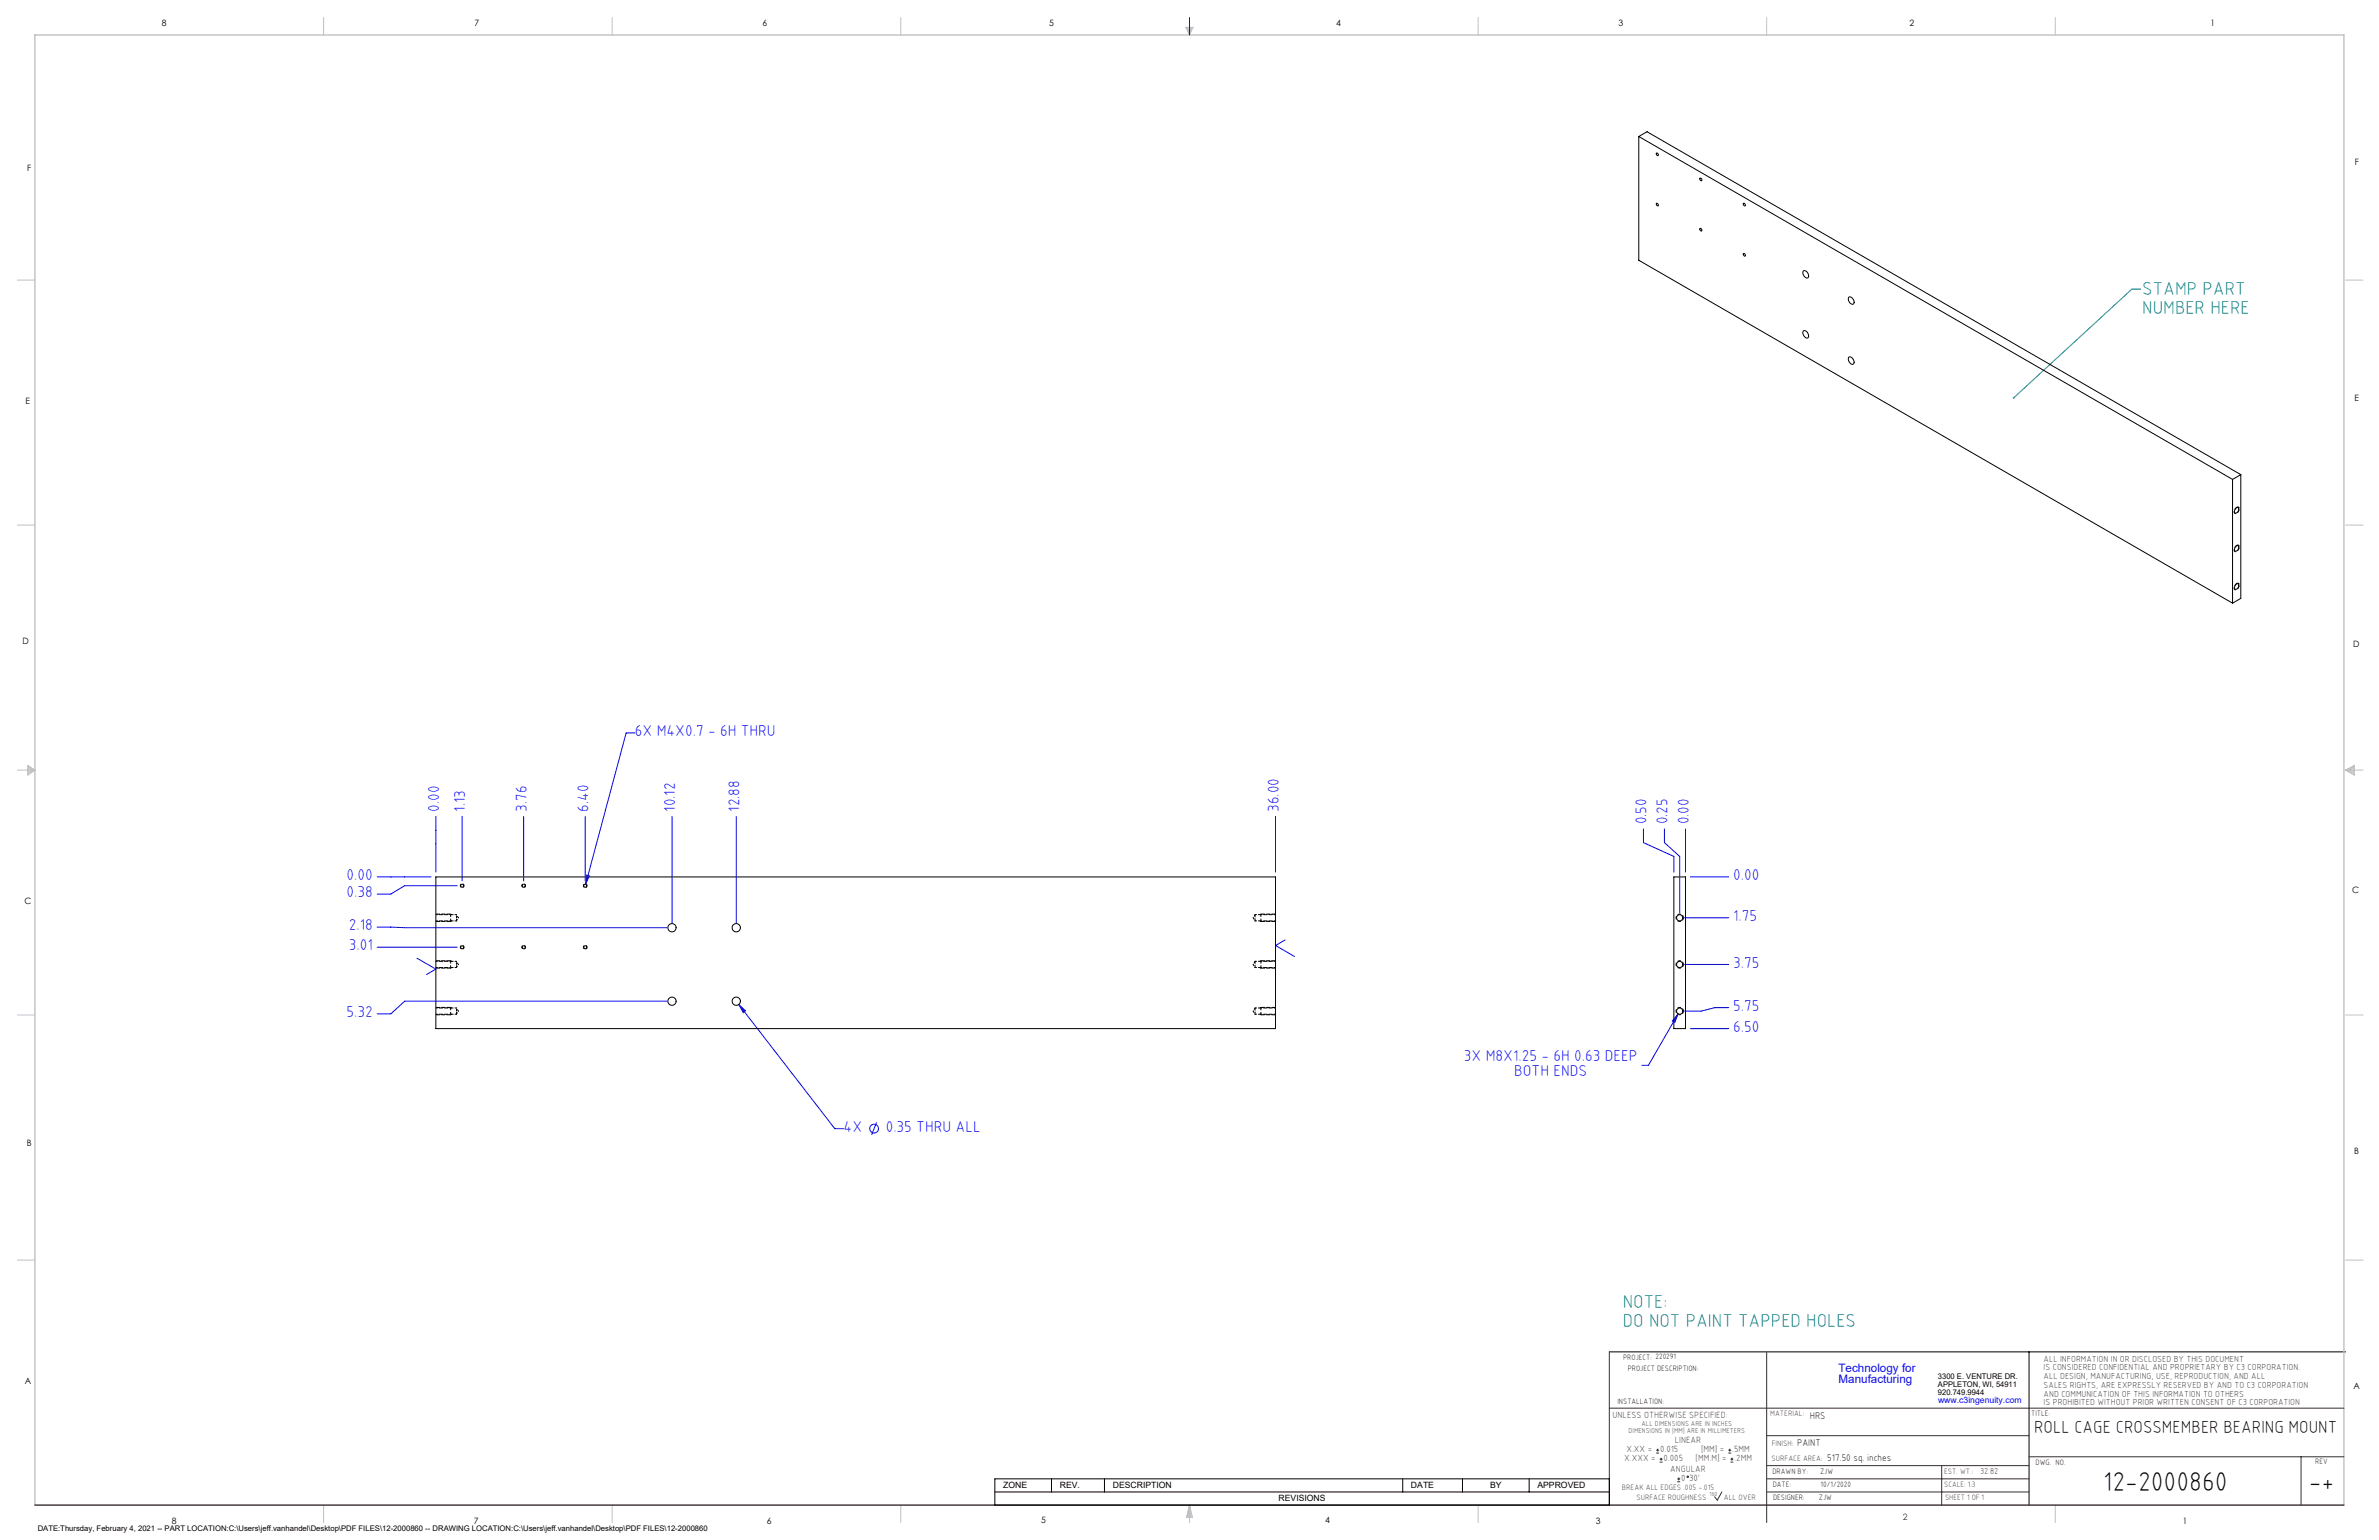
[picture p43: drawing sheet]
<svg xmlns="http://www.w3.org/2000/svg" width="864mm" height="559mm" viewBox="0 0 864 559" stroke-linecap="round" stroke-linejoin="round" font-family="sans-serif">
<defs><g id="words">
<g font-size="9.9">
<text x="763.5" y="541.1">12-2000860</text>
<text x="838.1" y="541.1">-+</text>
</g>
<g font-size="6.8" fill="#008080">
<text x="777.7" y="107.2">STAMP PART</text>
<text x="777.7" y="114">NUMBER HERE</text>
<text x="589.1" y="474.7">NOTE:</text>
<text x="589.1" y="481.5">DO NOT PAINT TAPPED HOLES</text>
</g>
<text font-size="6.3" x="738.4" y="519.9">ROLL CAGE CROSSMEMBER BEARING MOUNT</text>
<g font-size="5.7" fill="#00f">
<text x="230.5" y="267.1">6X M4X0.7 - 6H THRU</text>
<text x="159.4" y="294.6" transform="rotate(-90 159.4 294.6)">0.00</text>
<text x="168.9" y="294.6" transform="rotate(-90 168.9 294.6)">1.13</text>
<text x="191.2" y="294.6" transform="rotate(-90 191.2 294.6)">3.76</text>
<text x="213.6" y="294.6" transform="rotate(-90 213.6 294.6)">6.40</text>
<text x="245.1" y="294.6" transform="rotate(-90 245.1 294.6)">10.12</text>
<text x="268.4" y="294.6" transform="rotate(-90 268.4 294.6)">12.88</text>
<text x="464.2" y="294.6" transform="rotate(-90 464.2 294.6)">36.00</text>
<text x="597.7" y="299.2" transform="rotate(-90 597.7 299.2)">0.50</text>
<text x="605.4" y="299.2" transform="rotate(-90 605.4 299.2)">0.25</text>
<text x="613" y="299.2" transform="rotate(-90 613 299.2)">0.00</text>
<text x="125.8" y="319.3">0.00</text>
<text x="629.1" y="319.3">0.00</text>
<text x="125.8" y="325.5">0.38</text>
<text x="629.1" y="334.2">1.75</text>
<text x="126.6" y="337.5">2.18</text>
<text x="126.6" y="344.8">3.01</text>
<text x="629.1" y="351.1">3.75</text>
<text x="125.8" y="369">5.32</text>
<text x="629.1" y="366.7">5.75</text>
<text x="629.1" y="374.4">6.50</text>
<text x="531.4" y="384.9">3X M8X1.25 - 6H 0.63 DEEP</text>
<text x="549.6" y="390.5">BOTH ENDS</text>
<text x="306.2" y="410.6">4X</text>
<text x="321.5" y="410.6">0.35 THRU ALL</text>
</g>
<g font-size="4.2" fill="#00f">
<text x="667.4" y="497.7">Technology for</text>
<text x="667.4" y="502">Manufacturing</text>
</g>
<g font-size="3.5">
<text x="657" y="514.9">HRS</text>
<text x="652.4" y="524.7">PAINT</text>
<text x="663.3" y="530.1">517.50 sq. inches</text>
</g>
<g font-size="3.3" fill="#382c30">
<text x="585.4" y="514.4">UNLESS OTHERWISE SPECIFIED:</text>
<text x="590.4" y="526.8">X.XX =</text>
<text x="602.6" y="526.8">0.015</text>
<text x="608" y="523.6">LINEAR</text>
<text x="617.5" y="526.8">[MM] =</text>
<text x="628.8" y="526.8">.5MM</text>
<text x="589.6" y="530.1">X.XXX =</text>
<text x="603.9" y="530.1">0.005</text>
<text x="606.3" y="534">ANGULAR</text>
<text x="615.5" y="530.1">[MM.M] =</text>
<text x="629.6" y="530.1">.2MM</text>
<text x="610.3" y="537.3">0</text>
<text x="613.2" y="537.3">30'</text>
</g>
<g font-size="3.2">
<text x="58.8" y="9.6">8</text>
<text x="172.3" y="9.5">7</text>
<text x="276.8" y="9.5">6</text>
<text x="380.9" y="9.6">5</text>
<text x="485" y="9.5">4</text>
<text x="587.5" y="9.5">3</text>
<text x="693.1" y="9.5">2</text>
<text x="802.4" y="9.5">1</text>
<text x="854.9" y="59.8">F</text>
<text x="9.9" y="62">F</text>
<text x="9.3" y="146.5">E</text>
<text x="854.7" y="145.5">E</text>
<text x="8.2" y="233.6">D</text>
<text x="854.3" y="234.9">D</text>
<text x="8.9" y="328.1">C</text>
<text x="853.9" y="324.1">C</text>
<text x="9.7" y="415.8">B</text>
<text x="854.6" y="418.6">B</text>
<text x="9" y="502">A</text>
<text x="854.3" y="503.9">A</text>
<text x="62.3" y="552.9">8</text>
<text x="172" y="552.9">7</text>
<text x="278.3" y="552.9">6</text>
<text x="377.9" y="552.8">5</text>
<text x="481" y="552.8">4</text>
<text x="579.3" y="552.8">3</text>
<text x="792.4" y="552.8">1</text>
</g>
<g font-size="3.2" fill="#382c30">
<text x="741.9" y="494.1">ALL INFORMATION IN OR DISCLOSED BY THIS DOCUMENT</text>
<text x="741.9" y="497.3">IS CONSIDERED CONFIDENTIAL AND PROPRIETARY BY C3 CORPORATION.</text>
<text x="741.9" y="500.4">ALL DESIGN, MANUFACTURING, USE, REPRODUCTION, AND ALL</text>
<text x="741.9" y="503.6">SALES RIGHTS, ARE EXPRESSLY RESERVED BY AND TO C3 CORPORATION</text>
<text x="741.9" y="506.8">AND COMMUNICATION OF THIS INFORMATION TO OTHERS</text>
<text x="741.9" y="510">IS PROHIBITED WITHOUT PRIOR WRITTEN CONSENT OF C3 CORPORATION</text>
<text x="718.8" y="534.7">32.82</text>
<text x="690.7" y="551.6">2</text>
</g>
<text font-size="3.1" fill="#00f" x="703.5" y="509.2">www.c3ingenuity.com</text>
<g font-size="3.1">
<text x="364.2" y="540">ZONE</text>
<text x="384.7" y="540">REV.</text>
<text x="404" y="540">DESCRIPTION</text>
<text x="464.1" y="544.8">REVISIONS</text>
<text x="512.2" y="540">DATE</text>
<text x="540.9" y="540">BY</text>
<text x="558.1" y="540">APPROVED</text>
</g>
<g font-size="2.8">
<text x="589.2" y="493.3">PROJECT: 220291</text>
<text x="590.9" y="497.3">PROJECT DESCRIPTION:</text>
<text x="703.5" y="500.5">3300 E. VENTURE DR.</text>
<text x="703.5" y="503.3">APPLETON, WI, 54911</text>
<text x="587.1" y="509.6">INSTALLATION:</text>
<text x="703.5" y="506.2">920.749.9944</text>
<text x="737.3" y="513.8">TITLE:</text>
<text x="738.9" y="531.5">DWG. NO.</text>
<text x="840.5" y="531.3">REV</text>
<text x="643.4" y="534.9">DRAWN BY:</text>
<text x="643.5" y="539.7">DATE:</text>
<text x="660.7" y="534.7">ZJW</text>
<text x="660.9" y="539.6">10/1/2020</text>
<text x="643.6" y="544.4">DESIGNER:</text>
<text x="660.3" y="544.3">ZJW</text>
<text x="13.7" y="555.5">DATE:Thursday, February 4, 2021 -- PART LOCATION:C:\Users\jeff.vanhandel\Desktop\PDF FILES\12-2000860 -- DRAWING LOCATION:C:\Users\jeff.vanhandel\Desktop\PDF FILES\12-2000860</text>
</g>
<g font-size="2.8" fill="#382c30">
<text x="642.6" y="513.8">MATERIAL:</text>
<text x="643.2" y="524.8">FINISH:</text>
<text x="643.1" y="530.1">SURFACE AREA:</text>
<text x="705.7" y="534.7">EST. WT.:</text>
<text x="705.7" y="539.7">SCALE: 1:3</text>
<text x="588.8" y="540.5">BREAK ALL EDGES .005 -.015</text>
<text x="594" y="544.2">SURFACE ROUGHNESS</text>
<text x="625.8" y="544.2">ALL OVER</text>
<text x="706.1" y="544.4">SHEET 1 OF 1</text>
</g>
<g font-size="2.5" fill="#382c30">
<text x="591.2" y="520.1">DIMENSIONS IN [MM] ARE IN MILLIMETERS</text>
<text x="595.9" y="517.3">ALL DIMENSIONS ARE IN INCHES</text>
</g>
<text font-size="2.2" fill="#382c30" x="620.6" y="542.9">160</text>
</g></defs>
<path d="M584.2 490.5h267.3M736.6 490.5v55.6M361.1 536.6h223.1v9.5h-223.1zM381.7 536.6v4.8M400.9 536.6v4.8M509.2 536.6v4.8M530.9 536.6v4.8M555.1 536.6v4.8M361.1 541.4h223.1" fill="none" stroke="#000" stroke-width=".36"/>
<g fill="none" stroke="#c0c0c0" stroke-width=".36">
<path d="M117.5 6.4v6.3M222.2 6.4v6.3M327 6.4v6.3M430.4 9.9h2.7l-1.3 2.8zM430.9 9.9l.9 2.8M431.2 9.9l.6 2.8M432.1 9.9l-.3 2.8M432.6 9.9l-.8 2.8M536.6 6.4v6.3M641.3 6.4v6.3M746.1 6.4v6.3M6.3 101.6h6.4"/>
<path d="M851.5 101.6h6.3M6.3 190.5h6.4M851.5 190.5h6.3M6.3 279.4h6.4M10.1 277.7l2.6 1.7-2.6 1.9zM10.1 278.2l2.6 1.2M10.1 278.8l2.6 .6M12.7 279.4l-2.6 1.2M12.7 279.4l-2.6 .5M851.5 279.4h6.3M851.5 279.4l3.1 .5M851.5 279.4l3.1 1.2"/>
<path d="M851.5 279.4l3.1-1.7v3.6zM854.6 278.8l-3.1 .6M854.6 278.2l-3.1 1.2M6.3 368.3h6.4M851.5 368.3h6.3M6.3 457.2h6.4M851.5 457.2h6.3M117.5 546.1v6.4M222.2 546.1v6.4M327 546.1v6.4M431.8 546.1v6.4M431.8 546.1l1.1 4.5h-2.2z"/>
<path d="M431.8 546.1l.6 4.5M431.8 546.1l-.9 4.5M431.8 546.1l-.4 4.5M431.8 546.1l.3 4.5M536.6 546.1v6.4M746.1 546.1v6.4"/>
</g>
<path d="M12.7 546.1v-533.4h838.2v533.4" fill="none" stroke="#c0c0c0" stroke-width=".5"/>
<g fill="none" stroke="#00f" stroke-width=".36">
<path d="M431.8 6.4v6.3M230.5 266h-3.2l-14.7 54.9M158.2 296.2v20.2M167.7 296.2v23.4M190.1 296.2v23.4M212.4 296.2v23.4M243.9 296.2v38.7M267.3 296.2v38.7M463 296.2v20.2M136.9 318.2h19.6M212.9 317.5l1 .3-1.3 3.1zM596.6 300.8v5l11 5v5.6"/>
<path d="M604.2 300.8v5l5.5 5v20.5M611.9 300.8v15.6M613.6 318.2h14M136.9 336.4l10 .2h95.2M166 321.4h-19.1l-5 3h-5M611.5 333h16.1M136.9 343.7h29.1M151.4 347.7l6.8 3.9-3.4 2M466.5 341.1l-3.5 2 6.9 4M611.5 350h16.1M242.1 363.3h-95.2l-5 4.6h-5M268.2 364.5l2.4 2.3-.8 .6z"/>
<path d="M268.2 364.5l34.8 45h3.2M609.2 367.9l-1.2 3.1-.9-.5zM609.2 367.9l-10.8 18.7h-2.4M613.6 373.2h14M627.6 365.6h-5.1l-5 1.3h-6M318.2 407.2l-1.8 4.6"/>
<circle cx="317.3" cy="409.5" r="1.59"/>
</g>
<path d="M584.2 490.5v55.6M641.3 490.7v61.8M584.2 511h266.7M641.3 520.9h95.3M641.3 531.8h95.3M641.3 536.6h95.3M704.8 531.8v14.3M736.6 528.6h114.3M835.3 528.6v17.5M625.1 541.4l-1.7 2.9-1-1.2M641.3 541.4h95.3" fill="none" stroke="#382c30" stroke-width=".36"/>
<path d="M12.7 546.1h838.2" fill="none" stroke="#382c30" stroke-width=".5"/>
<path d="M163.6 334.3v-2.6M457.7 334.3v-2.6M611.1 333a1.33 1.33 0 0 0-2-1.2 1.33 1.33 0 0 0-.1 2.3 1.33 1.33 0 0 0 2.1-.9v-.2M163.6 351.3v-2.7M457.7 351.3v-2.7M611.1 350a1.33 1.33 0 0 0-2-1.2 1.33 1.33 0 0 0-.1 2.2 1.33 1.33 0 0 0 2.1-.9v-.1M163.6 368.2v-2.6M457.7 368.2v-2.6M611.1 366.9a1.33 1.33 0 0 0-2-1.2 1.33 1.33 0 0 0-.1 2.3 1.33 1.33 0 0 0 2.1-1v-.1" fill="none" stroke="#000" stroke-width=".36" stroke-dasharray="1.3 .6" stroke-dashoffset=".3" stroke-linecap="butt"/>
<path d="M168.4 321.4a.67 .67 0 0 0-.9-.6 .67 .67 0 0 0-.1 1.1 .67 .67 0 0 0 1-.4v-.1M190.8 321.4a.67 .67 0 0 0-1-.6 .67 .67 0 0 0-.1 1.1 .67 .67 0 0 0 1.1-.4v-.1M213.1 321.4a.67 .67 0 0 0-1-.6 .67 .67 0 0 0-.1 1.1 .67 .67 0 0 0 1.1-.4v-.1M168.4 343.7a.67 .67 0 0 0-.9-.6 .67 .67 0 0 0-.1 1.1 .67 .67 0 0 0 1-.4v-.1M190.8 343.7a.67 .67 0 0 0-1-.6 .67 .67 0 0 0-.1 1.1 .67 .67 0 0 0 1.1-.4v-.1M213.1 343.7a.67 .67 0 0 0-1-.6 .67 .67 0 0 0-.1 1.1 .67 .67 0 0 0 1.1-.4v-.1" fill="none" stroke="#000" stroke-width=".36" stroke-dasharray="1.3 .6" stroke-dashoffset=".4" stroke-linecap="butt"/>
<path d="M811.9 197.9l.3-.1a1.04 1.04 0 0 1 .8 .9 1.04 1.04 0 0 1-.7 1 .73 .73 0 0 1-1 .5 .73 .73 0 0 1-.2-1.1l.8-1.2M811.9 184.1l.3-.1a1.04 1.04 0 0 1 .8 .9 1.04 1.04 0 0 1-.7 1 .73 .73 0 0 1-1 .4 .73 .73 0 0 1-.2-1l.8-1.2M811.9 211.7l.3-.1a1.04 1.04 0 0 1 .8 .9 1.04 1.04 0 0 1-.7 1.1 .73 .73 0 0 1-1 .4 .73 .73 0 0 1-.2-1.1l.8-1.2" fill="none" stroke="#000" stroke-width=".36" stroke-dasharray="1.3 .6" stroke-dashoffset=".1" stroke-linecap="butt"/>
<g fill="none" stroke="#000" stroke-width=".36" stroke-dasharray="1.3 .6">
<path d="M163.6 334.4l.3-.2M163.6 334.4v-.1M163.9 331.9l-.3-.2M457.4 334.2l.3 .2M457.7 331.7l-.3 .2M457.7 334.4v-.1M163.6 351.3l.3-.2M163.6 351.3h.1M163.9 348.8l-.3-.2M457.4 351.1l.3 .2M457.7 348.6l-.3 .2M457.7 351.3h.1"/>
<path d="M163.6 368.2l.3-.2M163.6 368.2h.1M163.9 365.8l-.3-.2M457.4 368l.3 .2M457.7 365.6l-.3 .2M457.7 368.2h.1"/>
</g>
<path d="M158.3 334.4h5.3M163.6 331.7h-5.3M457.7 334.4h5.4M463.1 331.7h-5.4M158.3 351.3h5.3M163.6 348.6h-5.3M457.7 351.3h5.4M463.1 348.6h-5.4M158.3 368.2h5.3M163.6 365.6h-5.3M457.7 368.2h5.4M463.1 365.6h-5.4" fill="none" stroke="#000" stroke-width=".36" stroke-dasharray="1.3 .6" stroke-dashoffset="-.1"/>
<path d="M777.1 104.9h-3.2l-42.9 39.5" fill="none" stroke="#008080" stroke-width=".36"/>
<path d="M730.8 144a.33 .33 0 0 1 .5 .1 .33 .33 0 0 1-.1 .5 .33 .33 0 0 1-.5 0l.3-.2-.3 .1z" fill="#008080"/>
<path d="M268.2 364.5l1.6 2.9 .8-.6zM212.9 317.5l-.3 3.4 1.3-3.1zM609.2 367.9l-2.1 2.6 .9 .5z" fill="#00f"/>
<g fill="none" stroke="#000" stroke-width=".36">
<path d="M594.9 49.5l215.5 124.5M594.9 49.5v44.9l215.5 124.5M594.9 49.5l3-1.7 215.5 124.4M601.3 55.5a.48 .48 0 0 1 .7 .3 .48 .48 0 0 1-.4 .6l-.3-.4zM601.3 73.8a.48 .48 0 0 1 .7 .3 .48 .48 0 0 1-.4 .6l-.3-.5zM617.1 64.6a.48 .48 0 0 1 .7 .3 .48 .48 0 0 1-.4 .6l-.3-.4zM632.8 73.8a.53 .53 0 0 1 .7 .3 .53 .53 0 0 1-.1 .6l-.3-.1zM617.1 82.9a.48 .48 0 0 1 .7 .3 .48 .48 0 0 1-.4 .6l-.3-.5zM632.8 92.1a.53 .53 0 0 1 .7 .2 .53 .53 0 0 1-.1 .7l-.4-.4zM654.6 98.4a1.61 1.61 0 0 1 1.6 .7 1.61 1.61 0 0 1 0 1.8 1.83 1.83 0 0 1-1.6-2.5zM671.1 107.9a1.61 1.61 0 0 1 1.6 .7 1.61 1.61 0 0 1 0 1.8 1.87 1.87 0 0 1-1.6-2.5zM654.6 120.1a1.61 1.61 0 0 1 1.6 .7 1.61 1.61 0 0 1 0 1.8 1.8 1.8 0 0 1-1.6-2.5z"/>
<path d="M671.1 129.6a1.61 1.61 0 0 1 1.6 .8 1.61 1.61 0 0 1 0 1.8 1.84 1.84 0 0 1-1.6-2.6zM810.4 174v44.9M813.4 172.2l-3 1.8M813.4 172.2v44.9l-3 1.8M811.6 198.3l.5-.3a.94 .94 0 0 1 .7 .9 .94 .94 0 0 1-.7 .9l-.5 .2-.4-.2v-.8zM811.6 184.5l.5-.4a.94 .94 0 0 1 .7 .9 .94 .94 0 0 1-.7 .9l-.5 .3-.4-.2v-.9zM811.6 212.2l.5-.4a.94 .94 0 0 1 .7 .9 .94 .94 0 0 1-.7 .9l-.5 .3-.4-.2v-.9zM158.2 318.2h304.8v55h-304.8zM607.6 318.2h4.3v55h-4.3z"/>
<circle cx="167.8" cy="321.4" r=".54"/>
<circle cx="190.1" cy="321.4" r=".55"/>
<circle cx="212.4" cy="321.4" r=".55"/>
<circle cx="243.9" cy="336.6" r="1.5"/>
<circle cx="267.3" cy="336.6" r="1.51"/>
<circle cx="609.7" cy="333" r="1.13"/>
<circle cx="167.8" cy="343.7" r=".54"/>
<circle cx="190.1" cy="343.7" r=".55"/>
<circle cx="212.4" cy="343.7" r=".55"/>
<circle cx="609.7" cy="350" r="1.13"/>
<circle cx="243.9" cy="363.3" r="1.49"/>
<circle cx="267.3" cy="363.3" r="1.5"/>
<circle cx="609.7" cy="366.9" r="1.13"/>
</g>
<path d="M455.6 331.9v2.3M455.6 348.8v2.3M455.6 365.8v2.2" fill="none" stroke="#000" stroke-width=".36" stroke-dasharray="1.3 .6" stroke-dashoffset=".5"/>
<path d="M165.7 333v-1.1M165.7 334.2v-1.2M165.7 350v-1.2M165.7 351.1v-1.1M165.7 366.9v-1.1M165.7 368v-1.1" fill="none" stroke="#000" stroke-width=".36" stroke-dasharray="1.3 .6" stroke-dashoffset=".6"/>
<g fill="none" stroke="#000" stroke-width=".36" stroke-dasharray="1.3 .6" stroke-dashoffset=".7">
<path d="M158.3 334.2h7.4M165.7 331.9h-7.4M165.7 334.2l.7-1.2M166.4 333l-.7-1.1M454.9 333l.7 1.2M455.6 334.2h7.5M455.6 331.9l-.7 1.1M463.1 331.9h-7.5M158.3 351.1h7.4M165.7 348.8h-7.4M165.7 351.1l.7-1.1M166.4 350l-.7-1.2"/>
<path d="M454.9 350l.7 1.1M455.6 351.1h7.5M455.6 348.8l-.7 1.2M463.1 348.8h-7.5M158.3 368h7.4M165.7 368l.7-1.1M165.7 365.8h-7.4M166.4 366.9l-.7-1.1M454.9 366.9l.7 1.1M455.6 365.8l-.7 1.1M455.6 368h7.5M463.1 365.8h-7.5"/>
</g>
<g fill="none" stroke="#382c30" stroke-width=".36">
<path d="M601.2 527.3h1.1M601.2 526.2h1.1M601.7 525.7v1M602.5 530.5h1M602.5 529.5h1M603 529v1M608.9 537.7h1M608.9 536.6h1M609.4 536.1v1.1M627.4 527.3h1M627.4 526.2h1M627.9 525.7v1"/>
<path d="M628.2 530.5h1M628.2 529.5h1M628.7 529v1"/>
<circle cx="612.7" cy="535.9" r=".27"/>
</g>
<use href="#words"/>
</svg>
